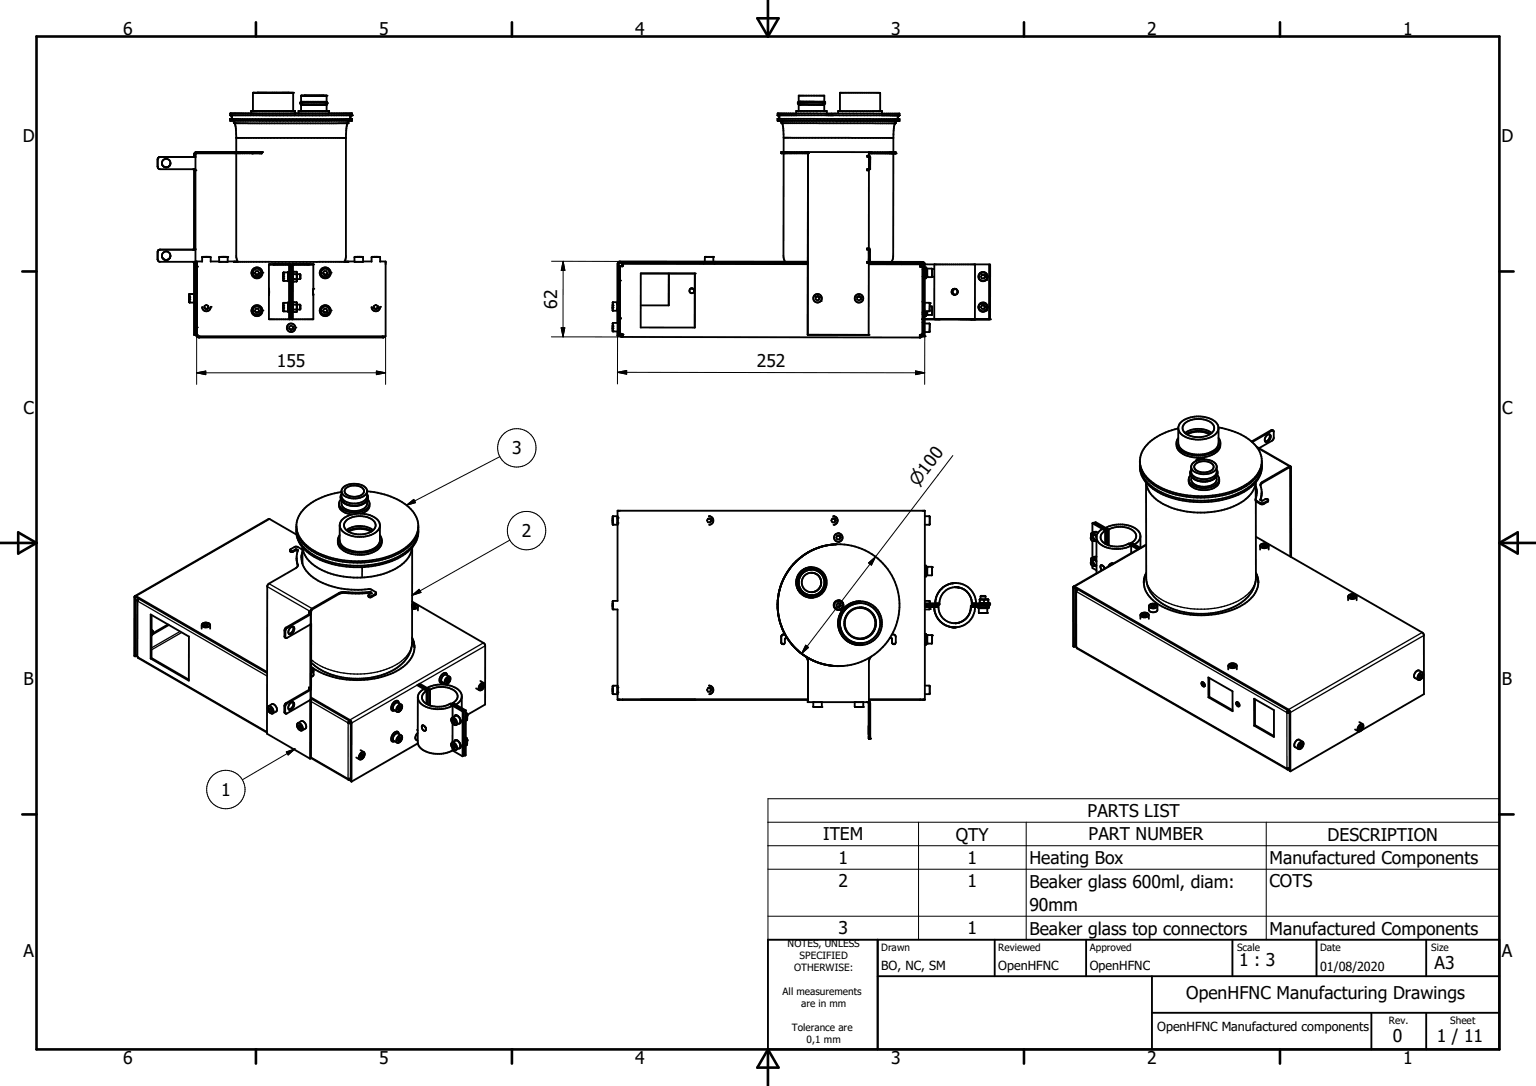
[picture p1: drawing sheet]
<svg xmlns="http://www.w3.org/2000/svg" width="420mm" height="297mm" viewBox="0 0 420 297" stroke-linecap="round" stroke-linejoin="round" font-family="sans-serif">
<defs><g id="words">
<g font-size="4.8">
<text x="33.7" y="9.6">6</text>
<text x="103.7" y="9.6">5</text>
<text x="173.7" y="9.6">4</text>
<text x="243.7" y="9.6">3</text>
<text x="313.6" y="9.6">2</text>
<text x="383.6" y="9.6">1</text>
<text x="6.2" y="38.9">D</text>
<text x="410.5" y="38.9">D</text>
<text x="152.4" y="84.5" transform="rotate(-90 152.4 84.5)">62</text>
<text x="75.6" y="100.4">155</text>
<text x="206.9" y="100.3">252</text>
<text x="6.4" y="113.1">C</text>
<text x="410.7" y="113.1">C</text>
<text x="140" y="124.3">3</text>
<text x="142.7" y="146.9">2</text>
<text x="6.4" y="187.4">B</text>
<text x="410.7" y="187.4">B</text>
<text x="60.5" y="217.7">1</text>
<text x="297.4" y="223.4">PARTS LIST</text>
<text x="225" y="229.8">ITEM</text>
<text x="261.3" y="229.9">QTY</text>
<text x="297.6" y="229.8">PART NUMBER</text>
<text x="363" y="229.9">DESCRIPTION</text>
<text x="229.2" y="236.3">1</text>
<text x="264.5" y="236.3">1</text>
<text x="281.5" y="236.3">Heating Box</text>
<text x="347.1" y="236.3">Manufactured Components</text>
<text x="229.2" y="242.7">2</text>
<text x="264.5" y="242.7">1</text>
<text x="281.5" y="242.7">Beaker glass 600ml, diam:</text>
<text x="347.1" y="242.7">COTS</text>
<text x="281.5" y="249.2">90mm</text>
<text x="229.2" y="255.6">3</text>
<text x="264.5" y="255.5">1</text>
<text x="281.5" y="255.6">Beaker glass top connectors</text>
<text x="347.1" y="255.6">Manufactured Components</text>
<text x="6.4" y="261.6">A</text>
<text x="410.6" y="261.6">A</text>
<text x="338.8" y="264.2">1 : 3</text>
<text x="392.3" y="265">A3</text>
<text x="324.4" y="273.3">OpenHFNC Manufacturing Drawings</text>
<text x="380.9" y="284.9">0</text>
<text x="392.9" y="284.9">1 / 11</text>
<text x="33.7" y="290.9">6</text>
<text x="103.7" y="290.9">5</text>
<text x="173.7" y="290.9">4</text>
<text x="243.7" y="290.9">3</text>
<text x="313.6" y="290.9">2</text>
<text x="383.6" y="290.9">1</text>
</g>
<text font-size="4.6" x="251" y="133.1" transform="rotate(-53 251 133.1)">n10</text>
<g font-size="3.4">
<text x="241" y="265.3">BO, NC, SM</text>
<text x="273" y="265.3">OpenHFNC</text>
<text x="298" y="265.3">OpenHFNC</text>
<text x="361" y="265.4">01/08/2020</text>
<text x="316.4" y="281.9">OpenHFNC Manufactured components</text>
</g>
<g font-size="2.7">
<text x="215.3" y="259">NOTES, UNLESS</text>
<text x="218.7" y="262.3">SPECIFIED</text>
<text x="241" y="260">Drawn</text>
<text x="273" y="260.1">Reviewed</text>
<text x="298" y="260.1">Approved</text>
<text x="338.2" y="260">Scale</text>
<text x="361" y="260">Date</text>
<text x="391.3" y="260">Size</text>
<text x="217.1" y="265.6">OTHERWISE:</text>
<text x="214" y="272.2">All measurements</text>
<text x="219" y="275.5">are in mm</text>
<text x="379.8" y="280">Rev.</text>
<text x="396.5" y="280.1">Sheet</text>
<text x="216.5" y="282.1">Tolerance are</text>
<text x="220.6" y="285.4">0,1 mm</text>
</g>
</g></defs>
<g fill="#000">
<circle cx="64.1" cy="33.7" r=".25"/>
<circle cx="68.7" cy="30.4" r=".25"/>
<circle cx="79" cy="25.4" r=".25"/>
<circle cx="80.2" cy="25.4" r=".25"/>
<circle cx="82.3" cy="26.2" r=".25"/>
<circle cx="83.2" cy="26.2" r=".25"/>
<circle cx="88.5" cy="26.2" r=".25"/>
<circle cx="89.3" cy="26.2" r=".25"/>
<circle cx="95.1" cy="33.7" r=".25"/>
<circle cx="96.2" cy="31.5" r=".25"/>
<circle cx="212.6" cy="31.5" r=".25"/>
<circle cx="212.6" cy="33" r=".25"/>
<circle cx="213.8" cy="33" r=".25"/>
<circle cx="218.4" cy="28.5" r=".25"/>
<circle cx="225.4" cy="27.8" r=".25"/>
<circle cx="244.8" cy="33.1" r=".25"/>
<circle cx="53.1" cy="46.6" r=".25"/>
<circle cx="53.1" cy="42.6" r=".25"/>
<circle cx="53.4" cy="46.6" r=".25"/>
<circle cx="68.9" cy="41.6" r=".25"/>
<circle cx="71.6" cy="41.6" r=".25"/>
<circle cx="213.6" cy="41.6" r=".25"/>
<circle cx="220.9" cy="41.9" r=".25"/>
<circle cx="237.6" cy="42.6" r=".25"/>
<circle cx="244.9" cy="42" r=".25"/>
<circle cx="53.1" cy="67.9" r=".25"/>
<circle cx="53.1" cy="71.9" r=".25"/>
<circle cx="53.4" cy="71.9" r=".25"/>
<circle cx="53.8" cy="72.8" r=".25"/>
<circle cx="53.8" cy="73" r=".25"/>
<circle cx="55.4" cy="70.3" r=".25"/>
<circle cx="55.9" cy="70.3" r=".25"/>
<circle cx="56.4" cy="70.3" r=".25"/>
<circle cx="56.9" cy="70.3" r=".25"/>
<circle cx="60.6" cy="70.3" r=".25"/>
<circle cx="61.1" cy="70.3" r=".25"/>
<circle cx="61.6" cy="70.3" r=".25"/>
<circle cx="62.2" cy="70.3" r=".25"/>
<circle cx="69.1" cy="74.7" r=".25"/>
<circle cx="70" cy="75.1" r=".25"/>
<circle cx="70.6" cy="75.1" r=".25"/>
<circle cx="71.8" cy="74.6" r=".25"/>
<circle cx="73.5" cy="72.3" r=".25"/>
<circle cx="74.7" cy="72.3" r=".25"/>
<circle cx="77.5" cy="75.7" r=".25"/>
<circle cx="77.5" cy="76.7" r=".25"/>
<circle cx="77.5" cy="74.6" r=".25"/>
<circle cx="77.5" cy="76.1" r=".25"/>
<circle cx="77.5" cy="75.2" r=".25"/>
<circle cx="78.8" cy="75.6" r=".25"/>
<circle cx="78.8" cy="75.7" r=".25"/>
<circle cx="79.1" cy="72.3" r=".25"/>
<circle cx="79.4" cy="72.3" r=".25"/>
<circle cx="79.8" cy="76.4" r=".25"/>
<circle cx="80.1" cy="72.3" r=".25"/>
<circle cx="80.1" cy="75" r=".25"/>
<circle cx="80.1" cy="76.3" r=".25"/>
<circle cx="80.2" cy="74.3" r=".25"/>
<circle cx="80.2" cy="77" r=".25"/>
<circle cx="84.5" cy="72.3" r=".25"/>
<circle cx="85.6" cy="72.3" r=".25"/>
<circle cx="85.7" cy="79" r=".25"/>
<circle cx="87.4" cy="74.7" r=".25"/>
<circle cx="87.8" cy="74.7" r=".25"/>
<circle cx="88.6" cy="75.1" r=".25"/>
<circle cx="89.2" cy="75.1" r=".25"/>
<circle cx="90.1" cy="74.6" r=".25"/>
<circle cx="90.4" cy="74.6" r=".25"/>
<circle cx="97.6" cy="70.3" r=".25"/>
<circle cx="98.1" cy="70.3" r=".25"/>
<circle cx="98.6" cy="70.3" r=".25"/>
<circle cx="101.7" cy="70.3" r=".25"/>
<circle cx="102.3" cy="70.3" r=".25"/>
<circle cx="102.8" cy="70.3" r=".25"/>
<circle cx="103.3" cy="70.3" r=".25"/>
<circle cx="169" cy="71.7" r=".25"/>
<circle cx="169.5" cy="72.7" r=".25"/>
<circle cx="169.5" cy="76.7" r=".25"/>
<circle cx="170.1" cy="72.2" r=".25"/>
<circle cx="170.1" cy="72.5" r=".25"/>
<circle cx="190" cy="74.8" r=".25"/>
<circle cx="192.8" cy="70.3" r=".25"/>
<circle cx="193.1" cy="71.9" r=".25"/>
<circle cx="194.9" cy="70.3" r=".25"/>
<circle cx="237.6" cy="67.9" r=".25"/>
<circle cx="245.9" cy="72" r=".25"/>
<circle cx="251.6" cy="72.6" r=".25"/>
<circle cx="251.9" cy="72.9" r=".25"/>
<circle cx="252.6" cy="73.6" r=".25"/>
<circle cx="253.5" cy="75.8" r=".25"/>
<circle cx="254.9" cy="73.6" r=".25"/>
<circle cx="254.9" cy="75.7" r=".25"/>
<circle cx="268" cy="74.7" r=".25"/>
<circle cx="268" cy="74.8" r=".25"/>
<circle cx="269.1" cy="75.2" r=".25"/>
<circle cx="269.4" cy="75.7" r=".25"/>
<circle cx="269.6" cy="76.5" r=".25"/>
<circle cx="269.6" cy="76.6" r=".25"/>
<circle cx="51.8" cy="81.3" r=".25"/>
<circle cx="51.8" cy="80.5" r=".25"/>
<circle cx="51.8" cy="82.7" r=".25"/>
<circle cx="51.8" cy="81.9" r=".25"/>
<circle cx="53.8" cy="89.6" r=".25"/>
<circle cx="53.8" cy="92" r=".25"/>
<circle cx="53.8" cy="91.6" r=".25"/>
<circle cx="55.3" cy="84" r=".25"/>
<circle cx="56.4" cy="84.5" r=".25"/>
<circle cx="56.9" cy="84.3" r=".25"/>
<circle cx="57.6" cy="83.9" r=".25"/>
<circle cx="68.8" cy="85" r=".25"/>
<circle cx="69.1" cy="85" r=".25"/>
<circle cx="70" cy="85.5" r=".25"/>
<circle cx="70.6" cy="85.5" r=".25"/>
<circle cx="71.4" cy="84.9" r=".25"/>
<circle cx="71.8" cy="84.9" r=".25"/>
<circle cx="77.5" cy="84.5" r=".25"/>
<circle cx="77.5" cy="84" r=".25"/>
<circle cx="77.5" cy="83.5" r=".25"/>
<circle cx="77.5" cy="85" r=".25"/>
<circle cx="77.5" cy="82.9" r=".25"/>
<circle cx="78.4" cy="89.7" r=".25"/>
<circle cx="78.8" cy="83.9" r=".25"/>
<circle cx="78.8" cy="84.1" r=".25"/>
<circle cx="79.1" cy="87.3" r=".25"/>
<circle cx="79.6" cy="90.2" r=".25"/>
<circle cx="79.8" cy="87.3" r=".25"/>
<circle cx="80.1" cy="89.9" r=".25"/>
<circle cx="80.2" cy="85.3" r=".25"/>
<circle cx="80.2" cy="82.7" r=".25"/>
<circle cx="80.8" cy="89.6" r=".25"/>
<circle cx="87.4" cy="85" r=".25"/>
<circle cx="87.8" cy="85" r=".25"/>
<circle cx="88.6" cy="85.5" r=".25"/>
<circle cx="89.2" cy="85.5" r=".25"/>
<circle cx="90.1" cy="84.9" r=".25"/>
<circle cx="90.4" cy="84.9" r=".25"/>
<circle cx="101.6" cy="84" r=".25"/>
<circle cx="102.8" cy="84.6" r=".25"/>
<circle cx="103.3" cy="84.3" r=".25"/>
<circle cx="103.9" cy="83.9" r=".25"/>
<circle cx="167.5" cy="90.6" r=".25"/>
<circle cx="167.5" cy="84.1" r=".25"/>
<circle cx="167.5" cy="89.8" r=".25"/>
<circle cx="167.5" cy="83.5" r=".25"/>
<circle cx="167.5" cy="89.2" r=".25"/>
<circle cx="168.9" cy="83.2" r=".25"/>
<circle cx="168.9" cy="84.5" r=".25"/>
<circle cx="168.9" cy="83.1" r=".25"/>
<circle cx="168.9" cy="91.8" r=".25"/>
<circle cx="169.2" cy="91.8" r=".25"/>
<circle cx="169.5" cy="91.3" r=".25"/>
<circle cx="169.5" cy="86.9" r=".25"/>
<circle cx="169.5" cy="87.1" r=".25"/>
<circle cx="170.2" cy="91.5" r=".25"/>
<circle cx="220.9" cy="91.6" r=".25"/>
<circle cx="222.6" cy="80.8" r=".25"/>
<circle cx="223.5" cy="81" r=".25"/>
<circle cx="224" cy="81.3" r=".25"/>
<circle cx="224.4" cy="82.3" r=".25"/>
<circle cx="234" cy="80.9" r=".25"/>
<circle cx="234.9" cy="81" r=".25"/>
<circle cx="235.4" cy="81.3" r=".25"/>
<circle cx="237.5" cy="91.6" r=".25"/>
<circle cx="252" cy="92.1" r=".25"/>
<circle cx="252.5" cy="92" r=".25"/>
<circle cx="252.5" cy="84.6" r=".25"/>
<circle cx="252.5" cy="83.3" r=".25"/>
<circle cx="252.9" cy="92" r=".25"/>
<circle cx="253.5" cy="86.1" r=".25"/>
<circle cx="254.2" cy="82.9" r=".25"/>
<circle cx="256.6" cy="87.3" r=".25"/>
<circle cx="256.8" cy="87.3" r=".25"/>
<circle cx="265.5" cy="87.3" r=".25"/>
<circle cx="267.9" cy="83" r=".25"/>
<circle cx="268" cy="83.1" r=".25"/>
<circle cx="269.1" cy="83.5" r=".25"/>
<circle cx="269.4" cy="84" r=".25"/>
<circle cx="269.5" cy="84.9" r=".25"/>
<circle cx="269.6" cy="84.9" r=".25"/>
<circle cx="270.4" cy="87.3" r=".25"/>
<circle cx="270.7" cy="87.3" r=".25"/>
<circle cx="167.5" cy="143.4" r=".25"/>
<circle cx="168.9" cy="141.6" r=".25"/>
<circle cx="168.9" cy="143" r=".25"/>
<circle cx="168.9" cy="141.7" r=".25"/>
<circle cx="193.8" cy="141.2" r=".25"/>
<circle cx="194.2" cy="141.9" r=".25"/>
<circle cx="194.5" cy="142.3" r=".25"/>
<circle cx="221.7" cy="155.1" r=".25"/>
<circle cx="221.7" cy="155.8" r=".25"/>
<circle cx="227.8" cy="141.2" r=".25"/>
<circle cx="227.9" cy="143.5" r=".25"/>
<circle cx="228.2" cy="141.8" r=".25"/>
<circle cx="228.5" cy="148.9" r=".25"/>
<circle cx="228.5" cy="142.3" r=".25"/>
<circle cx="229.2" cy="145.9" r=".25"/>
<circle cx="229.3" cy="148.2" r=".25"/>
<circle cx="229.5" cy="146.5" r=".25"/>
<circle cx="229.8" cy="147" r=".25"/>
<circle cx="253.5" cy="155" r=".25"/>
<circle cx="254.9" cy="155.1" r=".25"/>
<circle cx="261" cy="159.5" r=".25"/>
<circle cx="101.5" cy="162.3" r=".25"/>
<circle cx="167.5" cy="166.6" r=".25"/>
<circle cx="214.1" cy="176.2" r=".25"/>
<circle cx="214.2" cy="173.5" r=".25"/>
<circle cx="222" cy="162.8" r=".25"/>
<circle cx="222.1" cy="163.5" r=".25"/>
<circle cx="229.2" cy="164.3" r=".25"/>
<circle cx="229.3" cy="166.7" r=".25"/>
<circle cx="229.6" cy="165.1" r=".25"/>
<circle cx="229.8" cy="165.6" r=".25"/>
<circle cx="234.9" cy="164.4" r=".25"/>
<circle cx="234.9" cy="165" r=".25"/>
<circle cx="235.4" cy="175.9" r=".25"/>
<circle cx="235.5" cy="176.4" r=".25"/>
<circle cx="244.4" cy="176.2" r=".25"/>
<circle cx="253.5" cy="176" r=".25"/>
<circle cx="253.5" cy="173.7" r=".25"/>
<circle cx="254.2" cy="166.6" r=".25"/>
<circle cx="254.9" cy="173.8" r=".25"/>
<circle cx="260.2" cy="171.5" r=".25"/>
<circle cx="261.2" cy="171.6" r=".25"/>
<circle cx="261.8" cy="170.4" r=".25"/>
<circle cx="267.7" cy="167.6" r=".25"/>
<circle cx="267.9" cy="165" r=".25"/>
<circle cx="268" cy="165" r=".25"/>
<circle cx="268.1" cy="165" r=".25"/>
<circle cx="268.5" cy="167.6" r=".25"/>
<circle cx="269.1" cy="167.6" r=".25"/>
<circle cx="269.5" cy="165" r=".25"/>
<circle cx="269.8" cy="165.4" r=".25"/>
<circle cx="269.8" cy="167.6" r=".25"/>
<circle cx="270.1" cy="166.3" r=".25"/>
<circle cx="270.2" cy="165" r=".25"/>
<circle cx="167.5" cy="189.7" r=".25"/>
<circle cx="167.5" cy="187.6" r=".25"/>
<circle cx="168.9" cy="189.4" r=".25"/>
<circle cx="168.9" cy="188" r=".25"/>
<circle cx="190" cy="191.3" r=".25"/>
<circle cx="193.8" cy="187.5" r=".25"/>
<circle cx="194" cy="189.8" r=".25"/>
<circle cx="194.2" cy="188.2" r=".25"/>
<circle cx="194.5" cy="188.7" r=".25"/>
<circle cx="220.9" cy="192" r=".25"/>
<circle cx="222.5" cy="193.3" r=".25"/>
<circle cx="223" cy="193.3" r=".25"/>
<circle cx="223.5" cy="193.3" r=".25"/>
<circle cx="224" cy="193.3" r=".25"/>
<circle cx="224.6" cy="193.3" r=".25"/>
<circle cx="230.1" cy="182.1" r=".25"/>
<circle cx="234.4" cy="193.3" r=".25"/>
<circle cx="234.9" cy="193.3" r=".25"/>
<circle cx="235.4" cy="193.3" r=".25"/>
<circle cx="235.9" cy="193.3" r=".25"/>
<circle cx="237.1" cy="192" r=".25"/>
<circle cx="237.6" cy="192" r=".25"/>
<circle cx="251.6" cy="191.3" r=".25"/>
<circle cx="237.9" cy="202" r=".25"/>
</g>
<g fill="none" stroke="#000" stroke-width=".51">
<path d="M62.9 32.5h33.4v.5h-33.4zM62.9 31h33.4v.5h-33.4zM63 31.5l.1 .1a.5 .5 0 0 1 .3 .5 .5 .5 0 0 1-.4 .4M64 33.1l.1 .6h31M64 33.1h.1M64 33v.1M64.1 31h-.4M64.1 33.7l.1 .1a9.3 9.3 0 0 1 .4 3.9M64.6 37.7h30M64.6 37.7v3.9M65.8 31l.6 .1M68.7 31v-.6h12v.6"/>
<path d="M69.2 30.4v-5h11v5M70 31l.4 .1M72.6 25.4h5M79.7 31l-.4 .1M81.6 31v-.6h8.4l-.1 .6M81.8 31h.1M82.1 28l7.2-.1a.3 .3 0 0 1 .3 .3 .3 .3 0 0 1-.2 .3h-7.1l-.2-.2zM82.3 28.5h.1M82.3 30.4v-1.7h7v1.7M82.3 26.2h7v1.6h-6.9zM82.5 28.7h-.1M82.8 27.8v.1"/>
<path d="M82.8 28.5v.2M88.9 28.5l.2 .2M88.9 27.8v.1M89.3 27.8h.1M89.3 28.5h.1M94.3 31l-.5 .1M94.4 31h.4M94.6 37.7v32.3l-.4 1.6M95 33.7l-.3 1.4-.1 2.6M95.1 33l.1 .1M95.2 33.7h-.1M95.2 33.1h.1"/>
<path d="M95.2 33.1v.6M96 32.5h.1M96.1 32.5h.1M96.2 31.5a.49 .49 0 0 0-.4 .5 .49 .49 0 0 0 .2 .5M212.6 32.5l33.3 .1v.5l-33.3-.1zM212.7 31.5a.5 .5 0 0 1 .4 .5 .5 .5 0 0 1-.4 .5M213.7 33l-.1 .6 .2 .1h31M213.8 33.7h.1M213.8 33.7l.4 1.4 .1 2.6M214.3 37.7h30M214.3 37.7v3.9M217.7 31v-.6h8.4v.6"/>
<path d="M218.2 28l.2-.1h7l.3 .3-.3 .3h-7.1zM218.4 30.4v-1.7h7v1.7M218.8 27.8v.1M218.8 28.5v.2M222.3 27.8h3.1v-1.6h-7v1.6h4.5M224.9 27.8v.1M224.9 28.5v.2M226.6 31.5h.7M227.8 33h1M229.2 31v-.6h12l-.1 .7M229.7 30.4v-5h11v5M242.6 33l.6 .1"/>
<path d="M242.9 31.5l3 .1v-.5l-33.3-.1v.5l31.5 .1M244.3 37.7v3.9M244.9 33.1v.6M244.9 33.7l-.3 .2-.2 .8-.1 3M245.8 31.6a.5 .5 0 0 0-.3 .5 .5 .5 0 0 0 .4 .5M44.3 44.9l.2 .4 .7 .4M45.2 45.7l.3 .1M46.4 45.3l-1 .5M46.4 45.3l-.9 .5M46.6 44.9a1.16 1.16 0 0 0-.9-1.4 1.16 1.16 0 0 0-1.4 .9 1.16 1.16 0 0 0 .9 1.3M46.6 44.8l-.2 .5M46.6 44.9l-.1 .2"/>
<path d="M46.6 44.6v.2M53.1 42.6h.3M53.1 46.6h.3M53.1 46.3v22M53.2 41.9l-.1 1M53.2 41.9l-.1 .2M53.3 41.8l-.1 .1M53.4 42.9h-9.6l-.5 .2-.2 .5v2.2l.5 .5h9.8M53.4 41.7l-.2 .2M53.8 41.6h17.8v.4h-2.7v-.4M64.3 41.6h.1M64.6 41.6l-11.2 .1"/>
<path d="M64.6 41.9v28.1l.4 1.6M68.9 41.9h-15.1l-.3 .2-.1 49.5h-.3v-20M214.3 41.9l-.1 28.1 .5 1.6M214.6 41.6v.3M220.9 41.6v50h16.6l.1-19.7 14.6 .1 .4 .3M237.6 41.6h-24v.3h7.3M237.6 41.6h7.3v.4l-7.3-.1M237.6 41.6v1h-.5v.3h.8v3.4M237.6 42.9v3.4M237.9 46.3h-.8v.3h.5v21.3h-.5v.4h.8v3.3h-.8M242.8 41.9l1.5 .1-.1 28.1-.4 1.5M44.3 70v.2"/>
<path d="M44.3 70.2l.4 .7 .5 .2M44.3 70.2l.4 .6 .5 .3M45.2 71.1h.3M46.5 70.4l-.6 .6-.5 .1M46.5 70.4l-.5 .6-.5 .1M46.6 69.9l-.1 .5M46.6 69.9a1.17 1.17 0 0 0-1.3-1.1 1.17 1.17 0 0 0-1 1.4M53.1 71.9h.3M53.1 67.9h.3M53.4 68.3h-9.6l-.5 .2-.2 .4v2.2l.5 .5h9.8M55.3 71.5h-1.5v20.5h51.6v-20.5h-1.5M55.3 71.6l.1-1.3h2.2v1.3"/>
<path d="M57.6 71.5h2.3M59.9 70.3h2.4v1.3h-2.4zM62.3 71.5h2.7M63.9 71.6h31.4M68.8 74.7h.1M69.7 74.6l.3 .5M69.7 74.6l.3-.5h.6l.2 .5M70 75.1h.6M70.8 74.6l-.2 .5M73.5 72.3h5.9v15h-5.9zM78.8 74.5l-1.3 .1v2.2h1.3M79.1 74.4h-.3v2.5h.3"/>
<path d="M79.1 72.3v15M79.1 75.7h-.3M79.1 75.6h-.3M79.4 75h.4M79.4 76.3h.4M79.8 72.3h5.8v15h-5.8zM80.1 72.3v15M80.1 76.8l.1 .2M80.2 75h.9M80.2 76.3h.9M80.2 74.3v.7M80.2 76.3v.7"/>
<path d="M80.2 75v1.3M80.2 77h.9M80.2 74.3h.9M80.2 74.3l-.1 .3M81.1 74.3v.7M81.1 75v1.3M81.1 76.3v.7M81.1 74.3v2.7M81.2 75h.8M81.2 76.3h.8M82 75v1.3M85.7 79h-.1"/>
<path d="M88.4 74.6l.2-.5h.6l.3 .5M88.4 74.6l.2 .5M88.6 75.1h.6M89.5 74.6l-.3 .5M94.2 71.5h2.7M95 71.6h.1M97 70.3l-.1 1.3h2.4l-.1-1.3M97 70.3h2.2M97 70.3h.1M99.2 70.3h.1M99.3 71.5h2.3M101.6 71.6l.1-1.3h2.2v1.3"/>
<path d="M169 71.8l-.1 20h.3v-19.6l.2-.3h51.5h-28.5v.3M169 71.7v.2M169.4 71.8l-.1 .2M169.9 72.8l-.4-.1v18.8M170.2 72.2v.6h-.7M175.2 74.8h14.8v14.8h-14.8zM182.9 74.8v8.7h-7.7M189 78.9a.67 .67 0 0 1 .7 .3 .67 .67 0 0 1 0 .8M189 78.9l-.4 .2M189 78.9a.67 .67 0 0 1 .9 .7 .67 .67 0 0 1-1 .5 .67 .67 0 0 1-.2-1M189 78.9l-.3 .2M192.7 71.5l.1-1.2h2.2v1.2"/>
<path d="M193.2 71.9h.1M194.6 71.9h.1M195.4 71.9v.3M212.5 71.9l-.6 .3M220.9 71.6l-51.4-.1-.5 .3M220.9 72.2h-50.8l.1 .3M237.1 71.6v.3l5.2 .1M237.1 71.6h15.1l.5 .2 .2 .5M237.5 72.3h14.1M237.6 68.3v3.3M246 72l.6 .3M251.6 72.3h1"/>
<path d="M251.6 72.6h.1M251.6 72.3v.7h.6M251.6 72.6v.4M251.7 72.3l-.1 .3M251.9 73l.3-.1v18.5M251.9 72.3v.6M252.2 73.6h.4M252.6 73.7v1.9h-.4M252.6 72.3l-.1 19.7h.4v-19.7M252.9 73.1h.3v3h-.3M252.9 72.3h2.6M253.2 75.3h.3"/>
<path d="M253.2 74h.3M254.7 73.5h-1.2v2.3l1.3-.1 .1-2.1M254.7 73.5h.1M254.8 73.5l.1 .1M255.5 72.3h15.2v15h-9.2h.6M255.5 72.3l-.1 15M261.2 79a.82 .82 0 0 0-.7 .8 .82 .82 0 0 0 .7 .8M261.2 79h-.5M261.2 79l.2 .1M261.2 79a.82 .82 0 0 0-1 .8 .82 .82 0 0 0 1 .8M261.3 79l.5 .6M261.5 79.1l.3 .6"/>
<path d="M261.8 79.7l-.1 .6M261.8 79.9l-.2 .5M266.6 72.3v15M269.1 75.2h-.6l-.3 .5 .3 .4h.6M269.1 75.2l.3 .5M269.4 75.7l-.3 .4M270 75.6a1.22 1.22 0 0 0-1.5-1.2 1.22 1.22 0 0 0-.9 1.6 1.27 1.27 0 0 0 1.4 .9 1.27 1.27 0 0 0 1.1-1.2M270 75.7h.1M270.1 75.7h.1M270.5 72.3l-.1 15M51.8 80.5v2.3h1.3M53.1 80.4l-1.3 .1"/>
<path d="M53.4 83.1h.4v8.7M53.4 80.1h.4M53.7 91.5h.1M53.8 92l.6 .3M54.4 92v.3M54.4 92.3h50.4M54.6 92l-.2 .3M55.9 84.3l.5 .2M55.9 84.3v-.6l.5-.3 .5 .3v.6M56.9 84.3l-.5 .2M57.6 83.9a1.17 1.17 0 0 1-1.1 1.2 1.17 1.17 0 0 1-1.2-1.1M69.7 85l.3-.5h.6l.2 .5"/>
<path d="M69.7 85l.3 .5M70 85.5h.6M70.8 85l-.2 .5M73.6 80.4l-.1 .2M73.6 80.3v.1M73.6 80.2v.1M77.5 82.9v2.2l1.3 .1M77.5 82.8h1.3M77.5 82.8v.1M79.1 89.9l.5 .3M79.1 89.9v-.6l.5-.2 .5 .2v.6M79.1 82.7h-.3v2.6h.3"/>
<path d="M79.1 84l-.3 .1M79.1 83.9h-.3M79.4 83.3h.4M79.4 84.7h.4M80.1 89.9l-.5 .3M80.1 83.3h.1M80.1 84.7h.1M80.1 85.1l.1 .2M80.1 82.8l.1 .5M80.2 82.7h.9M80.2 83.3h.9M80.2 84.7h.9"/>
<path d="M80.2 83.3v1.4M80.2 82.7l-.1 .1M80.2 84.7v.6M80.2 85.3h.9M80.2 82.7l-.1 .2M81.1 82.7v2.6M81.1 83.3v1.4M81.1 82.7v.6M81.1 84.7v.6M81.2 83.3h.8M81.2 84.7h.8M82 83.3v1.4"/>
<path d="M85.6 80v.2M85.6 80.4v.1M85.6 80.6h.1M88.3 85l.3-.5h.6l.3 .5M88.3 85l.3 .5M88.6 85.5h.6M89.5 85l-.3 .5M102.3 84.3l.5 .3M102.3 84.3v-.6l.5-.3 .5 .3v.6M103.3 84.3l-.4 .2M103.3 84.3l-.5 .3M103.9 83.9a1.17 1.17 0 0 1-1.1 1.2 1.17 1.17 0 0 1-1.2-1.1"/>
<path d="M104.6 92l.2 .3M104.8 92v.3M105.3 92l-.5 .3M167.5 84.1l.1 .9M167.5 90.6h.1M167.5 83.5v.6M167.5 89.2v.6M167.5 90.6l1.4 .1M167.6 88.3l-.1 2.3M167.6 85h.1M167.6 85h1.3M167.6 88.3h.1"/>
<path d="M167.6 88.3h1.3M168.9 82.7h-1.4v1.4M169.2 85.3h.3M169.2 88h.3M169.2 91h.3M169.2 82.3h.3M169.5 82.8h.1M169.5 84.8h.1M169.5 91.5h.3M169.5 91.5l.1 .2M169.5 84.8v2.1M169.5 91.3l.7 .2"/>
<path d="M169.6 91.7l.1 .3M169.7 92l.5 .2M169.8 91.5h.4M169.8 91.5l.4 .3M170.2 91.5v.7M170.2 92.2l81.3 .1M223 81.3v.6l.5 .3 .5-.3v-.6M223.5 81l.5 .3M223.5 81l-.5 .3M234.4 81.3v.6l.5 .3 .5-.3v-.6M234.9 81l.5 .3M234.9 81l-.5 .3"/>
<path d="M235.8 82.3h.1M251.5 91.6h.1M251.5 91.6v.7M251.7 91.6h-.2M251.7 91.6l.1-.1v.2l-.3 .3M251.9 91.5l.3 .1M251.9 92.2l-.4 .1M251.9 91.5l-.2 .1M252 92.1l-.1 .1M252.2 85.5h.3M252.2 82.5h.3M252.2 91.1h.3"/>
<path d="M252.2 88.1h.3M252.2 86h.3M252.2 87.3h.3M252.2 91.4v.2M252.2 91.6l-.3 .6M252.2 91.4l-.3 .1M252.9 88.5h1.3v2.3M252.9 82.8l1.3 .1v2.2M252.9 87.3h10M253.2 85.1v1.4h-.3M253.2 85.6h.3M253.5 85.1v1h1.3"/>
<path d="M254.1 90.8h-1.2M254.1 85.1h-1.2M254.2 90.8h-.1M254.2 85.1h-.1M254.2 83.8h.5M254.7 83.8h.1M254.8 83.8h.1M254.8 83.8l.1 .1M254.9 83.9v2.1M254.9 86l-.1 .1M261.6 80.4l-.4 .2M262.3 87.3h.5"/>
<path d="M269.1 83.5h-.6l-.3 .5 .3 .5h.6M269.1 83.5l.3 .5M269.4 84l-.3 .5M270 84.1h.1M270 83.9a1.22 1.22 0 0 0-1.5-1.2 1.22 1.22 0 0 0-.9 1.7 1.26 1.26 0 0 0 1.4 .9 1.26 1.26 0 0 0 1.1-1.2M270.1 84v.1M322.2 119.8l-.5 1.3M322.7 115.7a7.7 7.7 0 0 1 10 .1 2.38 2.38 0 0 1-1.4 3.7 7.9 7.9 0 0 1-8.7-1.2 2.02 2.02 0 0 1 .1-2.6zM324.1 118.5a6.5 6.5 0 0 0 6.7 .3M324.1 118.5a1.84 1.84 0 0 1-.7-1.9 1.84 1.84 0 0 1 1.4-1.4 6.3 6.3 0 0 1 6.8 .9 1.78 1.78 0 0 1-.8 2.7M324.4 118.7a6.6 6.6 0 0 1 6.4-.1l.1 .1M330.8 118.8a6.7 6.7 0 0 0-6.2 0"/>
<path d="M331.3 118.4a6.4 6.4 0 0 0-7.2 0M333.2 116.9a15.5 15.5 0 0 1 11 6.2 6.3 6.3 0 0 1-2 8.3 23.9 23.9 0 0 1-18.6 3.9 15.6 15.6 0 0 1-11.1-6.2 6.4 6.4 0 0 1 2-8.3 18.3 18.3 0 0 1 7.7-3.6M333.2 117v4.1a4 4 0 0 1-3.8 3.1 6.8 6.8 0 0 1-6.9-2l-.3-1v-4.1M333.2 119.8a2.49 2.49 0 0 1-1.2 3.8 8.8 8.8 0 0 1-9.6-.8l-.5-.7-.2-1M346.5 119a.61 .61 0 0 1 .8-.1 .61 .61 0 0 1 .1 .9 .98 .98 0 0 1-1.5 .9v-.9zM347.1 118.8a1.47 1.47 0 0 1-1.2 2M348.2 117.8l.1 1.9-.2 .6-3.9 2.3M348.2 117.8h-.4l-5.4 3.1M348.2 117.8l-.6-.1-5.4 3.1M93.2 136.6a2.29 2.29 0 0 0 1.5 3.7l1.7 .4M93.2 136.6l.2 .3M93.4 134.3a2.49 2.49 0 0 0 .2 2.2 4.6 4.6 0 0 0 6.7-.3l.1-1.9a18.7 18.7 0 0 1 12.4 5.4 6.8 6.8 0 0 1-1.4 10.1 24.1 24.1 0 0 1-18.7 3.7 16.2 16.2 0 0 1-10.6-5.8 6.9 6.9 0 0 1 2.3-9.6 19.9 19.9 0 0 1 9-3.6"/>
<path d="M93.4 136.8a2.65 2.65 0 0 0 3 3 3.6 3.6 0 0 0 3.9-1.8l.1-1.2M93.4 135.1l-.3 .7 .1 .8M93.4 136.9l.7 .7M93.6 137.2l.5 .4M93.7 133.5a4.9 4.9 0 0 1 6.5 .1 1.81 1.81 0 0 1-1.7 2.5 4.4 4.4 0 0 1-5-1.4l-.1-.5zM94.5 133.7a3.7 3.7 0 0 1 4.9 .2 1.48 1.48 0 0 1-1.5 1.8 2.95 2.95 0 0 1-3.7-1.4zM99.9 137.4a5.1 5.1 0 0 1-5.8 .2M99.9 137.4a5.4 5.4 0 0 1-5.8 .2M100.1 137.2l-.2 .2M100.4 136.9l-.5 .5M100.4 135.1l.2 .7-.1 .8M100.5 136.6a1.85 1.85 0 0 1-1.1 3.1 5.3 5.3 0 0 1-6.6-1.5l-.1-.2"/>
<path d="M100.5 136.6l-.1 .3M101 137.7a2.59 2.59 0 0 1-2.4 2.8M168.9 139.7v24.6l-1.4 .1v2.2l1.4 .1v24.6h52M168.9 139.7h84v51.6h-15.3M311.7 127a8.1 8.1 0 0 0 5 7.2 25.9 25.9 0 0 0 24-.5 8 8 0 0 0 4.3-6.2M313.4 131.9v26.1a9.6 9.6 0 0 0 6.7 8.3 21.4 21.4 0 0 0 19.8-1.9 8.4 8.4 0 0 0 3.5-6.5v-20.9M313.4 132a8 8 0 0 0 5.3 6.2 23.1 23.1 0 0 0 21.3-1.2 7.2 7.2 0 0 0 3.4-5.1v4.4M325.6 129.9a2.35 2.35 0 0 0-.4 2.5 2.35 2.35 0 0 0 2.1 1.4 5.2 5.2 0 0 0 5.9-1.6l.1-1.5-.5-.8M325.7 130.2a2.42 2.42 0 0 0 2.6 2.8 4 4 0 0 0 4.4-1.6v-1.2M325.7 128.5a1.78 1.78 0 0 0 1.2 2.7 5 5 0 0 0 5.8-1M326.2 126.6a4.7 4.7 0 0 1 6.4 .6l.1 1.8a2.78 2.78 0 0 1-3.1 2 3.7 3.7 0 0 1-3.9-1.7v-1.7zM326.8 127a3.5 3.5 0 0 1 5 .4 1.78 1.78 0 0 1-2 1.8 2.7 2.7 0 0 1-3.3-1.5z"/>
<path d="M329.4 125.7a1.6 1.6 0 0 0-2.4 .4M332.4 130.5a4.8 4.8 0 0 1-6.4 0M332.7 127.8a3.5 3.5 0 0 1-4.1 1.9 3 3 0 0 1-2.9-1.9M332.7 128.5l.2 .8-.2 .9M333.3 131.3a3.9 3.9 0 0 1-4.3 2.2 3.8 3.8 0 0 1-4-2.2M333.7 121.1a3.6 3.6 0 0 1-3.2 3.6 8.2 8.2 0 0 1-8.4-1.7l-.3-.6-.1-1.2M343.3 136.6l.1 .5M343.3 136.6l.3 .4 1.5 .7 1.7-.9M343.4 132.9a5.4 5.4 0 0 1-.1 3.7M343.4 133.2l.3 1.6M343.6 122.2l9.3 5.3M344.7 132.7l.5-.6 7.3-4.3 .3 .1v24.3"/>
<path d="M345 134.6l-.3 2.2M345 126.9a8.1 8.1 0 0 1-4.8 7.6 25.9 25.9 0 0 1-24.3-.4 7.8 7.8 0 0 1-4.2-6.7M345 126.1a8 8 0 0 1-4.8 7.2 25.8 25.8 0 0 1-24.3-.4 7.8 7.8 0 0 1-4.2-6.8M352.9 127.5l-.4 .1-7.3 4.2-.5 .6a7.8 7.8 0 0 1 0 4.4l.4 .1 1.3-.4 .4 .2v.4l-1.7 .9-1.7-.9M352.9 127.5l.1 .3v24.6M79.3 150.4a.52 .52 0 0 0 .3 .5 .52 .52 0 0 0 .5 0l.9-.4 .4 .2M81 144.7a8.1 8.1 0 0 0 4.9 7.6 25.4 25.4 0 0 0 24.9-.8 7.5 7.5 0 0 0 3.6-6.8M81 145.2a8.9 8.9 0 0 0 5.7 7.1 25.6 25.6 0 0 0 24-1.2 7.9 7.9 0 0 0 3.7-5.8M81 144l.1 .6M81.1 146.2l-7.4-4.2-.3-.1-36.5 21.1M81.1 152.7l.3 2M81.4 154.7l-.6 .7-7.3 4.2-.4 .7-.1 40.4 11.8 6.8"/>
<path d="M82.4 152.4a8 8 0 0 0 5.2 6.7 25.3 25.3 0 0 0 13.7 2.1l1.5 1M82.7 149.7v4.5M82.7 150.4l-1.7-.9-1.7 .8a.47 .47 0 0 0 .3 .4 .47 .47 0 0 0 .6-.1l.8-.4 .4 .2a7 7 0 0 0 0 4.3M82.7 151.1l-.3 1M82.7 150.8l-.3 1.9M82.7 149.7a8.8 8.8 0 0 0 6.1 6.6 22.5 22.5 0 0 0 21.1-1.9 6.9 6.9 0 0 0 2.8-4.7v26a9.5 9.5 0 0 1-6.4 8.2 21.1 21.1 0 0 1-20.1-1.7l-1.1-1M92.4 147.7a3.6 3.6 0 0 0 3.2 3.6 8.7 8.7 0 0 0 8.1-1.4l.6-.9 .1-1.2M92.9 143.6v4.1a3.9 3.9 0 0 0 3.8 3.1 6.8 6.8 0 0 0 6.9-2.1l.3-.9v-4.1M92.9 143.6a4.1 4.1 0 0 1 3.9-3 6.7 6.7 0 0 1 6.9 2.1l.2 1M92.9 143.6a3.9 3.9 0 0 0 3.7 3.1 7.1 7.1 0 0 0 7-2l.3-1M92.9 146.3a2.51 2.51 0 0 0 1.2 3.9 8.9 8.9 0 0 0 9.6-.8 2.22 2.22 0 0 0 .2-3M94.7 142.4a6 6 0 0 1 7.8 .4 2.21 2.21 0 0 1-2 3.1 5.8 5.8 0 0 1-6.3-1.5l-.1-.9z"/>
<path d="M94.7 145a6.4 6.4 0 0 1 7.3 0M95.1 145.3a6.5 6.5 0 0 1 6.6 0M95.3 145.4a6.7 6.7 0 0 1 6.2 0M114.4 144.3a9.3 9.3 0 0 1-6.1 7 25.9 25.9 0 0 1-23.5-1.3 8.4 8.4 0 0 1-3.7-5.4M167.5 141.9h.1M167.5 142.9h.1M167.5 142.3h.1M167.5 143.4h.1M167.5 141.3v.1M168.9 141.2h-1.4v2.3h1.4M193.8 141.2a1.17 1.17 0 0 1 1.2 1.1 1.17 1.17 0 0 1-1 1.2M193.9 143.5h.1"/>
<path d="M194.2 141.9l.3 .4M194.2 141.9h-.6l-.3 .4 .3 .6h.6M194.5 142.3l-.3 .6M214.8 157.3a16.4 16.4 0 0 0-2.1 10M217.7 159.4l.2 1 .4 1M218.4 159.9l.9 1.8 1.1 .8M219.3 157a3.4 3.4 0 0 0-.5 3.9M219.4 155.9a4.2 4.2 0 0 0-1.5 4.6M219.5 156.7a3.5 3.5 0 0 1 5.8 1.9 3.5 3.5 0 0 1-4.6 4M220 151.7l-3.1 2.6-1.8 2.4M220.3 155.5a4.2 4.2 0 0 0-2.6 3.5M220.7 155.3a4.2 4.2 0 0 1 5.3 3.3 4.2 4.2 0 0 1-4 4.9"/>
<path d="M220.9 151.1l-.9 .6M221.2 151a16.6 16.6 0 0 0-8.6 14.3M221.3 155.2l-1.5 .5M221.7 150.7a16.7 16.7 0 0 1 24 11.7 16.7 16.7 0 0 1-18 19.7M221.7 155.8a3.5 3.5 0 0 0-3.3 3.8M221.9 156.6a2.67 2.67 0 0 1 2.3 3.9 2.67 2.67 0 0 1-4.5 .5 2.67 2.67 0 0 1 1.5-4.3 2.67 2.67 0 0 1 3.3 2.2 2.67 2.67 0 0 1-2.5 3.1M223 150.1l-3 1.6M227.5 148.9l-3.9 1 .9-.4M227.8 141.2a1.17 1.17 0 0 1 1.3 1.1 1.17 1.17 0 0 1-1.2 1.2M228.2 141.8h-.6l-.3 .5 .3 .6h.6M228.2 141.8l.3 .5M228.5 148.9h-1"/>
<path d="M228.5 142.3l-.3 .6M229.5 146.5h-.6l-.2 .5 .2 .5h.6M229.5 146.5l.3 .5M229.8 147l-.3 .5M252.9 154.7h.3v3h-.3M252.9 141.2h1.2M252.9 143.5h1.2M253.2 156.8h.3M253.2 155.5h.3M254.1 141.2h.1M254.2 141.2v.1M254.2 143.5h-.1"/>
<path d="M254.2 141.3v2.2M254.8 157.3l-.1 .1M254.8 155.1l-1.3-.1v2.3l1.2 .1M254.8 155.1h.1M254.9 155.1l-.1 2.2M260.5 159.5a5.6 5.6 0 0 1 6.4 5.5M260.5 159.5a5.6 5.6 0 0 0-4.8 5.5M261 159.5h-.5M298.2 154a.49 .49 0 0 1 .8 0 .49 .49 0 0 1-.1 .7h-.2M298.2 154a.37 .37 0 0 1 .3-.4 .37 .37 0 0 1 .5 .3l.2 .5-.1 .3M298.2 154l.5 .7M298.2 147.1a.46 .46 0 0 1 .7 .2 .46 .46 0 0 1-.2 .6"/>
<path d="M298.3 153v.6M298.4 146.8a.64 .64 0 0 1 .3-.9 .64 .64 0 0 1 .9 .5l.2 .5M298.4 145.9l-.1 .9M298.4 152.7l-.1 .3M298.4 153v.6l.7-.4-.2 .1M298.4 153a.84 .84 0 0 1 .9-.1 .84 .84 0 0 1 .5 .8M298.7 147.9h.4M298.7 143.1l3.5 2M298.7 143.1l.2-.1 3.6 2M298.7 143.1v2.6M298.7 147.9v4.6M298.7 154.7v.7l1.1 .6"/>
<path d="M298.7 154.7h.4M298.7 147.9a.57 .57 0 0 1-.5-.5 .57 .57 0 0 1 .5-.6 .85 .85 0 0 1 .4 1.1M298.9 146.3l.2 .1M299 146.4l-.1 .1M299.1 146.4l-.7 .4M299.1 146.4l.1 .1M299.1 147.9l.7 .1M299.1 146.4l-.3-.1-.1 .4M299.1 154.7l.4 .1M299.2 145.8l-.8 .1M299.2 145.8l.6 .8M299.2 152.6l-.8 .1"/>
<path d="M299.2 152.6l.6 .8M299.2 152.6l.6-.3h-.8l-.6 .4M299.2 154.7l.3 .1M299.2 153.3l-.4-.2-.1 .4M299.4 142.9l.2-.1 3.5 2M299.4 142.9v.3M299.4 142.9l3.5 2.1M299.5 154.8h.1M299.6 154.4l-.5 .4M299.6 147.6l-.5 .4M299.8 147.8l-.6 .1M299.8 146.9v9.9"/>
<path d="M299.8 145.4l-.8 .1-.6 .4M299.8 145.4l.4 .4M299.8 145.4l-.6 .4M299.8 154.8h-.2M299.8 154.6l-.2 .1M301.8 155l.2 .4M301.8 155l-.4-.3a.44 .44 0 0 0-.6 .1 .44 .44 0 0 0 .2 .6l.3 .5M302 155.4l.1 .1M302.2 145.1a1.94 1.94 0 0 0-1.3 2 1.94 1.94 0 0 0 1.5 1.7 7.1 7.1 0 0 0 6.1-.1M302.2 145.1v3.6M302.2 145.1l-.8-.4a2.45 2.45 0 0 0-1.6 2.4 2.45 2.45 0 0 0 1.8 2.2 8.8 8.8 0 0 0 7.7-.1M302.5 145l-.3 .1"/>
<path d="M302.5 145v3.9M302.9 145v4.1M303.1 144.8l-.8-.4a8 8 0 0 1 9 .9 2.33 2.33 0 0 1-1.1 3.6l-.8-.5M303.1 144.8a6.3 6.3 0 0 1 7.3 .9 1.89 1.89 0 0 1-1 2.7M303.1 144.8v4.4M303.1 144.8l-.2 .2M304.4 154.1a1.04 1.04 0 0 0-1.4 .8M308.5 148.7l.8 .5M308.5 148.7l2.6 1.5M308.5 148.7l.2-.1 2.7 1.5M309.2 148.6l2.4 1.4M309.2 148.6v.2"/>
<path d="M309.3 149.2v2.1M309.4 148.4l-.2 .2M311.8 146.6v3.2l-2.4-1.4M312.9 158.8l-.1 .4M313.4 148.9l-19.9 11.5M313.4 156.9l-.5 1.5-.1 1M313.4 156.6l-.4 1.1-.2 1.7M343.4 146.8l45.8 26.5 .2 16.5-17.1 9.9M343.4 156.9l.4 1 .3 1.5M343.4 156.6a6.1 6.1 0 0 1-2.4 8 23.6 23.6 0 0 1-20.9 2.3 10.4 10.4 0 0 1-7.2-6.4l-.1-1.1M343.9 158.7l.2 .5M344.6 150.3v-1a1.3 1.3 0 0 1 1.1-.7 1.3 1.3 0 0 1 1.2 .7v1"/>
<path d="M345.3 149l-.1 .3 .4 .3M345.3 149v.4M345.9 149.5h.1M345.9 149.5l-.4 .1M345.9 148.9l.4 .3-.2 .3-.5 .1M345.9 148.9v.6M345.9 148.9l-.6 .1M36.9 163h.3l35.8 20.8M36.9 163l-.2 .3v16.1l.3 .1M37 179.5v-16l.1-.2 35.9 20.8M37.5 179.2l-.5 .3M37.5 164.1v15.3l.2 .5 35.3 20.5"/>
<path d="M37.7 163.8l.1 .1M37.7 163.8v.1M37.7 163.9l.1 .1M37.7 163.9l-.2 .2M37.8 163.7l-.1 .1M37.9 163.8l-.2 .6-.2-.3M41.2 168.1l10.5 6-.1 12.1-10.4-6.1zM41.4 172.3l.4 .3 .1 .5M41.4 172.8l.3 .2-.3 .7M41.4 180l10.2 5.9M41.4 180l-.2 .1M41.5 168.2l-.1 11.8"/>
<path d="M41.7 173.5l-.3 .4M41.9 173.1l-.2 .4M45.9 170.8l-4.1 2.4M46.2 170.9l-4.5 2.6M55.1 171.9v-.9a1.27 1.27 0 0 1 1.2-.7 1.27 1.27 0 0 1 1.2 .7v.9M55.9 170.7v.4M56.4 171.1l.1 .1M56.4 171.1l-.3 .1M56.4 170.6l.4 .2-.1 .3-.5 .1-.4-.2 .1-.3M56.4 170.6v.5M56.4 170.6l-.5 .1M79.3 171.8a.65 .65 0 0 1 .9-.4 .65 .65 0 0 1 .2 1 1 1 0 0 1-1.5 .9v-.9z"/>
<path d="M80.1 171.4a1.47 1.47 0 0 1-1.1 1.9M84.5 167.6l.1 .3-6.5 3.8-.3 .7v1.6l.4 .5M84.7 167.4l-.2 .2M84.9 170.8l-6.7 3.7M84.9 167.5l.1 .2v2.9M84.9 167.5l-.4-.2v.3M84.9 170.8l-.1 17.4M85 170.6l-.1 .2M85 170.6h.1M85 167.9l-6.6 3.9-.4 .6 .2 2.1M85.1 170.6v17.4l-.3 .2M85.1 170.6l-.2 .2"/>
<path d="M101.5 162.3l-.4-.2-2.9 .2h-5l-7.9 4.4-.2 .7-.2 .1M101.5 162.3v-.2l-.3-.2a30.7 30.7 0 0 1-7.1 0l-1.5 .3-7.3 4.2-.4 .5v.6M102.8 162.2l-.1 .4-1.1 .7a.5 .5 0 0 1-.7 0 .5 .5 0 0 1-.1-.6l.7-.4M102.8 162.2l-1.4 .9-.7-.2M112.7 174.6l.4 1 .2 1.5M112.7 174.3l.4 1.1 .2 1.7M112.7 164.5l19.8 11.7 .1 16.5-4.8 2.8M112.7 166l.3 .2M112.7 165.3h1l.4 .3 .2 1.4M112.7 165.6v.4M112.7 165.6v.1M113.2 176.5l.1 .4"/>
<path d="M113.3 166.1h.1M113.3 166.1l-.4 .1M113.3 165.5l.4 .3-.2 .3-.5 .1M113.3 165.5v.6M113.3 165.5l-.6 .1M113.3 177.1a8.8 8.8 0 0 1-5.8 6.9 24.4 24.4 0 0 1-21.8-1.2l-.6-.5M167.5 165.5h.1M167.5 166h.1M167.5 165h.1M167.5 166.5v.1M167.5 164.5h.1M212.6 166a16.6 16.6 0 0 0 14.5 16"/>
<path d="M212.6 166.3l.1 1M212.7 167.3l.9 3.9M213.6 174v1.8M213.6 175.8l.5 .4M213.8 173.7l-.2 .3M213.9 171.8l1.4 2.7M213.9 173.6l-.1 .1M214.1 173.5l-.2 .1M214.2 173.5h-.1M214.7 173.5h-.6M214.9 174.5h.4M215 174.5l-.4 .2v1a.5 .5 0 0 1-.4 .5 .5 .5 0 0 1-.6-.4"/>
<path d="M215.3 174.5a16.6 16.6 0 0 0 14.8 7.6M218 160.9l.6 .9 .7 .7M218.5 161.8l1.2 1 1.9 .7M218.9 161.2l1 1 .9 .4 .9 .2M219.6 162.8l1.4 .6 1.1 .1M220.3 179.6l.4 .5 .2 .9v11M229.1 165l.5 .1M229.1 165l-.4 .4 .2 .6h.6M229.3 171.6a5.9 5.9 0 0 0 5.5 4.8M229.4 164.2a1.32 1.32 0 0 1 1.2 1.1 1.32 1.32 0 0 1-.7 1.4M229.6 165.1l.2 .5M229.8 171.8a5.5 5.5 0 0 0 3.9 3.9"/>
<path d="M229.8 165.6l-.3 .4M230 173.5a6 6 0 0 1 3-8.6 6 6 0 0 1 8 4.4 6 6 0 0 1-5.7 7.1M230.2 173.8a6.1 6.1 0 0 0 5.3 2.6M230.6 165.3a1.32 1.32 0 0 0-1.6-1.1 1.32 1.32 0 0 0-1 1.7 1.32 1.32 0 0 0 1.7 .9M230.6 165.5l-.4 1-.9 .4M231 166.9a5.5 5.5 0 0 0 2.2 8.7M231.3 166.5a5.5 5.5 0 0 0-1.6 4.8M232.3 165.8l-1 .7M233.3 165.3l-1.6 .8M233.7 175.7l1.1 .2M233.8 165.1a5.5 5.5 0 0 1 6.8 4.5 5.5 5.5 0 0 1-5.2 6.3M234.2 175.8l1.2 .1"/>
<path d="M234.4 165l-1.7 .5M234.9 164.4a6 6 0 0 0-5.7 6.9M235.5 166.1a4.3 4.3 0 0 1 3.9 3.5M235.5 166.1a4.3 4.3 0 0 0-4.4 5.9 4.3 4.3 0 0 0 7.3 1.4 4.3 4.3 0 0 0-2-7.1M235.5 166.1l.5 .1M238.2 179.6l-.5 .8-.1 .6v11M239.5 170a4.3 4.3 0 0 1-4.1 4.8M243.3 174.5l.6 .2v1.1M243.9 173.5l.7 .1 .3 .6v1.6l-.4 .4-.3-.1M243.9 175.8l.2 .3M243.9 175.8l.3 .3M244.1 176.1l.3 .1"/>
<path d="M252.9 173.4h.3v3h-.3M252.9 164.3l1.3 .1v.6M252.9 166h3.7M252.9 165h4M252.9 165.7h3.7v.3M253.2 175.5h.3M253.2 174.2h.3M254.2 166.6l-1.3 .1M254.2 165.4v.3M254.2 166v.6M254.8 176h-.1M254.8 173.7h-1.3v2.3h1.2"/>
<path d="M254.8 173.7l.1 .1M254.8 176h.1M254.9 173.8v2.1M254.9 175.9l-.1 .1M255.4 166l.3 1.7M255.7 167.7l.4 1M255.7 167.7l.5 1M256.1 168.7l1.5 1.7 1.5 .8M256.2 168.7l1 1.4 1.4 .9M256.6 166a4.5 4.5 0 0 0 5.1 4.4M256.9 165v.4h-4M259 171.2l1.7 .4"/>
<path d="M259.5 171.4l1.3 .2M261.6 160.6l.5 .1M261.7 170.4h-.5M261.8 170.4h-.1M261.8 170.4h-.5M261.8 170.4h.1M262.1 160.7a4.2 4.2 0 0 1 3.2 2.3M262.1 160.7a4.4 4.4 0 0 0-5.2 4.3M262.1 160.7h.1M265.3 163l.4 2M265.3 163l.2 .5M265.4 166.5a4.5 4.5 0 0 1-3.7 3.9"/>
<path d="M265.4 166.5a4.4 4.4 0 0 1-3.6 3.9M265.5 165.7h5v.3h-5zM265.5 166l-.1 .5M265.5 165.7l-.1 .8M265.7 165h5v.4h-5zM266.6 166a5.6 5.6 0 0 1-5.9 5.6M267.5 166v.3h2.6v-.3M267.6 166.3v1.3h2.2M267.9 165v-1.1h2.3v1.1M267.9 164h1.2M267.9 164.9h1.2M267.9 165h.1"/>
<path d="M268.1 163.1h1.4M268.1 163.1v.8M268.1 165.4v.3M269.1 164h1.1M269.1 164.9h1.1M269.1 164v.9M269.5 163.1v.8M269.5 165.4v.3M269.9 167.6h-.1M270 166.3l-.1 1.3M270.2 165h.1M293.5 160.4h.4l58.7 33.9 .2 .6v16.1"/>
<path d="M293.5 160.4l-.1 .3v16.1l.3 .1M293.7 176.9l.1-16.2 58.5 33.6M294.2 161.5v15.3l.3 .5 57.5 33.1M294.2 176.6l-.5 .3M294.3 161.2l.2 .1M294.3 161.2h.1M294.3 161.2l-.1 .3M294.5 161.1l-.2 .1M294.5 161.3l-.2 .5-.1-.3M294.6 161.1l-.1 .2M312.5 167.9v.4M312.5 167.6a1.23 1.23 0 0 1 1.6 .7v.9"/>
<path d="M312.6 167.6l-.8 .5v1.1M313.1 168.4h.1M313.1 168.4l-.3 .1M313.1 167.8l.4 .3-.1 .3-.6 .1-.4-.2 .1-.4M313.1 167.8v.6M313.1 167.8l-.6 .1M314.2 165.5a1.4 1.4 0 0 1 2.3 .3v1a1.35 1.35 0 0 1-2.4 0zM314.9 165.5v.4M315.5 165.4l.4 .2-.2 .3-.5 .1-.4-.2 .1-.3M315.5 165.9v.1M315.5 165.9l-.4 .1M315.5 165.4v.5"/>
<path d="M315.5 165.4l-.6 .1M368.6 164.2v-1a1.31 1.31 0 0 1 1.2-.7 1.31 1.31 0 0 1 1.1 .7v1M369.4 162.9l-.2 .3 .4 .2M369.4 162.9v.4M369.9 163.4h.1M369.9 163.4h-.3M369.9 162.8l.4 .2-.1 .4h-.6M369.9 162.8v.6M369.9 162.8l-.5 .1M73.6 194.2l.4 .4M74.1 193.8v.1M74.1 193.9l.2 .2"/>
<path d="M74.1 193.9l-.5 .3M74.2 195.1a1.37 1.37 0 0 1-.7-2l.8-.5a1.36 1.36 0 0 1 1.2 2l-1 .6-.4-.1M74.3 194.1v.5h-.3M74.3 194.1l-.3-.4h-.4v.5M74.3 194.4l-.3 .2M79.3 192.4a.65 .65 0 0 1 .9-.3 .65 .65 0 0 1 .2 1 1.01 1.01 0 0 1-1.5 .8v-.8zM80.1 192a1.47 1.47 0 0 1-1.2 2M81.6 198.8l.4 .5M81.7 199.4l.3 .3M81.7 199.4a1.23 1.23 0 0 1-.2-1.7l.8-.5a1.36 1.36 0 0 1 1.2 2.1l-1 .5-.5-.1M82.1 198.6l.2 .2M82.1 198.6l-.5 .2"/>
<path d="M82.1 198.5v.1M82.3 198.8v.4l-.3 .1M82.3 198.8l-.3-.5-.4 .1v.4M82.3 199.1l-.3 .2M84.5 188.2l.1 .4-6.6 3.9-.3 .6v1.6l.4 .5M84.7 188.1l-.2 .1M84.8 191.4l-6.3 3.7-.4 .1M84.8 191.4v16.1M84.8 188.2l.2 .3M84.8 188.2l-.3-.2v.2M85 191.3l-.2 .1M85 191.3h.1"/>
<path d="M85 190.8l10.7 6.1 .4 .5v16.4M85 191l10.7 6.2M85 188.5l-6.7 4-.3 .7 .1 2M85 188.5v2.8M85.1 183.3v.2M85.1 182.9l.6 .5v1.4l-.6 .3M85.1 191.3l-.1 16.1-.2 .1M85.1 191.3l-.3 .1M95.2 197.7l.7 .1M95.4 197.6l-.2 .1M95.5 197.1l-.3 .6M95.7 197.2l.2 .4h-.5"/>
<path d="M95.7 197.2l-.3 .4M95.9 197.6v16l.2 .2M107 194.2l.3 .1M108.6 191.6l.2 .1M108.9 193.7v.1M108.9 193.7l.5 .3M109 193.4l-.1 .3M109.1 192.3a.79 .79 0 0 0-.8-.7 .79 .79 0 0 0-.8 .6 1.3 1.3 0 0 0 0 2.2l.4-.1M109.2 193.3l.4 .2M109.6 193.5l-.2-.3-.4 .2-.2 .5 .2 .3 .4-.2M109.6 193.5l-.2 .5M109.6 194.2l-.4 .4-.5 .1-1-.5a1.33 1.33 0 0 1 1.1-2l.9 .5a1.07 1.07 0 0 1-.1 1.5"/>
<path d="M114 199.6l.2 .1M114 187.4l2.7 1.5M114.2 190.8a4 4 0 0 0 3.8 3 8.7 8.7 0 0 0 5.7-.8M114.3 187.3l2.6 1.5M114.5 187.1l2.8 1.7M114.8 187l2.8 1.6M115.5 198.4a.9 .9 0 0 1 .8 .5 .9 .9 0 0 1-.1 1l-.5-.2-.2-.4-.2-.5zM116.2 198.8l.2 .3M116.7 188.9v3.6M116.7 188.9l-.8-.5-1.3 1.1-.4 1v12.8M116.7 188.9a1.95 1.95 0 0 0-1.3 1.9 1.95 1.95 0 0 0 1.5 1.8M116.9 192.6l.4 .2"/>
<path d="M116.9 188.8l-.2 .1M116.9 188.8v3.9M117.3 188.8v4M117.6 188.6v4.3M117.6 188.6l-.3 .2M117.6 188.6l-.8-.5a8 8 0 0 1 9 1l.4 .9 .1 3.7M117.6 188.6a5.8 5.8 0 0 1 7.4 1.2 1.93 1.93 0 0 1-1.2 2.5M120.2 186.6l.3 .1M120.3 186.5l.2 .2h.6M121.2 184.8l.7-.3 1 .5a1.29 1.29 0 0 1 0 1.4 1.29 1.29 0 0 1-1.2 .6l-.8-.5a1.2 1.2 0 0 1 .3-1.7zM121.7 184l.3 .1M122.1 186.1h.1"/>
<path d="M122.1 186.1l.5 .3M122.2 185.8l-.1 .3M122.2 185.8l.4-.2 .2 .3M122.2 185.8l-.2 .5 .2 .3 .4-.2M122.3 184.7a.79 .79 0 0 0-.8-.7 .79 .79 0 0 0-.8 .6 1.81 1.81 0 0 0-.4 1.9M122.5 185.7l.3 .2M122.8 185.9l-.2 .5M122.9 192.5l3.6 2.1M122.9 192.5a7 7 0 0 1-5.6 .3M122.9 192.5l.8 .5M122.9 192.5l.3-.1 3.5 2.1M123.6 192.4l3.6 2"/>
<path d="M123.6 192.4v.3M123.7 197.1l.2 .5M123.7 193v3.2M123.7 197.8v5.2M123.8 192.3l3.6 2M123.8 192.3l-.2 .1M124.1 196.9l-.4 .2M124.3 197l.1 .3M124.4 197l.2 .5-.2 .3-.5-.2M124.4 197l-.5-.2-.2 .3M124.4 197.3h.1M124.4 197.3l-.5 .3"/>
<path d="M124.5 195.7l-.2 .2M124.5 195.7a1.5 1.5 0 0 1 1.5 1.5M124.7 195.5l-.2 .2M125.7 197.8l-.3 .1M125.9 197.3h.1M125.9 197.2h.1M125.9 197.7l-.2 .1M126 197.3l-.3 .5M126.2 197.2l-.2 .1M126.2 197.1l-.2 .1M126.3 190.7l-.4 .9-1.3 1.1M126.5 194.6v12.2"/>
<path d="M126.7 194.5v12.2l-.2 .1M126.7 194.5l-.2 .1M127.2 194.4l-.1 12.3M127.4 194.9l.4 .4-.1 .7M127.4 194.9l.3 .3M127.4 194.3l-.2 .1M127.4 194.3v12.2l-.3 .2M127.4 195.4l.3 .5M127.7 195.3l.1 .3M127.7 195.9v.1M127.7 195.9l-.3 .1M127.7 196v1l-.3 .2"/>
<path d="M131.3 187.8l.4-.5 .4 .1v.4M131.3 187.8v.4l.4 .1M131.3 188.1l.4 .2M131.3 186.2l.9 .5a1.32 1.32 0 0 1-1.2 2.1l-.8-.5M131.6 187.6l-.3 .2M131.6 187.5v.1M131.6 187.6l.5 .2M132.1 187.8l-.4 .5M167.5 188.2h.1M167.5 189.2h.1M167.5 188.7h.1M167.5 189.7h.1"/>
<path d="M167.5 189.8h1.4M167.5 187.6v.1M168.9 187.5l-1.4 .1v2.2M193.8 187.5a1.17 1.17 0 0 1 1.2 1.1 1.17 1.17 0 0 1-1 1.2M194.2 188.2l.3 .5M194.2 188.2h-.6l-.3 .5 .3 .5h.6M194.5 188.7l-.3 .5M220.9 191.7v.3M222.4 192v1.3h2.3M224.7 193.3h.1M224.7 192v1.3M233.7 192l.1 1.3"/>
<path d="M236 192v1.3h-2.2M237.2 192l.3 .1M237.3 192l.2 .1M237.5 192.1l.1 .1M237.5 192.2l.1 9.8h.3M237.6 192.2v.2M237.6 191.8l.3 .6v9.6M237.6 198.5h.1M237.6 192h-16.7M252.9 187.5l1.3 .1v2.1M254.2 189.7v.1M254.2 189.8h-1.3"/>
<path d="M328.8 186.5a.91 .91 0 0 0 .6 1.1M328.8 186.6h-.1a.67 .67 0 0 0-.1 .8 .67 .67 0 0 0 .8 .2M328.8 186.6a.88 .88 0 0 1 .6 1M330.4 185.3l6.6 3.8v5.4l-6.6-3.8zM330.7 190.6l6.3 3.6M330.7 190.6l-.3 .1M330.7 185.4v5.2M336.6 181.8v.4M337.2 182.3h.1M337.2 182.3l-.4 .1M337.2 181.7l.4 .2-.2 .4-.5 .1-.5-.3 .2-.3M337.2 181.7v.6"/>
<path d="M337.2 181.7l-.6 .1M338.1 192.1a.68 .68 0 0 1 .7 .3 .68 .68 0 0 1-.1 .8 .87 .87 0 0 1-.6-1.1zM338.2 183.1v-1a1.3 1.3 0 0 0-1.2-.7 1.3 1.3 0 0 0-1.2 .7v1M338.3 192a.94 .94 0 0 0 .6 1.1M342.9 191.1l5.4 3.1v7.4l-5.4-3.1zM343.2 191.2v7.1M343.2 198.3l-.3 .2M343.2 198.3l5.1 3M351.9 194.9l.7 .1M352.1 194.7h.5M352.1 194.7l-.2 .2M352.1 194.2l-.2 .7"/>
<path d="M352.3 194.3l.3 .4M352.3 194.3h.1M352.3 194.3l-.2 .4M352.6 194.7v16.1l.2 .2M370.5 199.5l1.2 .6M371.7 199.3l.3 .2M371.7 197.5l1 .7v1M371.9 198.8l-.2 .2M371.9 198.7v.1M371.9 198.8l.5 .3M372.3 199.7l-.6 .4M372.4 199.1v-.5h-.4l-.3 .4v.5h.3"/>
<path d="M372.4 199.1l-.4 .4M372.6 199.3l-.3 .4M372.6 199.1l-.1 .3M387.2 183.7l.7-.4 1 .6a1.28 1.28 0 0 1 .1 1.4 1.28 1.28 0 0 1-1.2 .6l-.9-.5a1.19 1.19 0 0 1 .3-1.7zM388.1 184.9v.5h.3M388.1 185.2l.3 .2M388.1 184.9l.3-.4h.4v.5M388.3 184.7l-.2 .2M388.3 184.6v.1M388.3 184.7l.5 .3M388.8 185l-.4 .4M85 207.3l10.3 6"/>
<path d="M95.6 213h-.4l.1 .3M95.6 213.2l.3 .1M95.6 213.2l-.3 .1M95.6 213v.2M95.7 213l.2-.1zM95.7 213h-.2M98.6 206.7l.3-.5 .4 .1v.4M98.6 206.7v.4l.3 .1M98.6 207l.3 .2M98.6 205.2l.8 .4a1.3 1.3 0 0 1 .1 1.4 1.3 1.3 0 0 1-1.2 .7l-.9-.5M98.8 206.4v.1M98.8 206.5l-.2 .2"/>
<path d="M98.8 206.5l.5 .2M99.3 206.7l-.4 .5M107 202.6l.3 .2M108.5 200l.3 .2M108.9 202.2h.1M108.9 202.2l.5 .2M109 201.8l-.1 .4M109.1 200.7a.8 .8 0 0 0-.8-.6 .8 .8 0 0 0-.8 .6 1.44 1.44 0 0 0-.2 2.1l.6-.1M109.2 201.7l.4 .2M109.6 201.9l-.2-.3-.4 .3-.2 .5 .2 .3 .4-.3M109.6 201.9l-.2 .5M114.2 200.5a1.19 1.19 0 0 0 0 2.1"/>
<path d="M114.2 203.3l-18.1 10.5M114.2 203.3a4.7 4.7 0 0 0 4.8 2.9 8.2 8.2 0 0 0 4.7-1M123.7 203.9l.2-.3 .4 .2 .2 .5-.2 .3-.4-.2M123.7 203.9l.2 .5M123.7 204.6v.6M123.7 205.2l2.8 1.6M124.1 203.7l-.4 .2M124.3 202.7a.92 .92 0 0 1 .9-.2 .92 .92 0 0 1 .6 .8l.1 .5M124.3 203.8l.1 .3M124.4 204.1h.1M124.4 204.1l-.5 .3M124.7 202.3l-.3 .1"/>
<path d="M125.7 204.7h-.3M125.9 203.9l-.1 .5-1 .7a1.33 1.33 0 0 1-1.2-2.1l.9-.5a1.46 1.46 0 0 1 1.5 1.5M125.9 204.1h.1M125.9 204h.1M125.9 204.5l-.2 .2M126 204.1l-.3 .6M126.2 204l-.2 .1M126.2 203.9l-.2 .1M126.7 206.4l.4 .3M127.4 202.2l.3 .5M127.7 202.7v.1M127.7 202.7l-.3 .2"/>
<path d="M127.7 202.8v1l-.3 .1M127.7 202.1l-.3-.4a.87 .87 0 0 1 .3 1.1M352.3 210.4h.3M352.3 210.4h-.3M352.3 210.4v-.2l-.4-.1 .1 .3M352.4 210.1l-.2 .1M352.6 210.1h-.2M355.3 203.8v.5h.4M355.3 204.1l.4 .2M355.3 203.8l.4-.4h.3v.5M355.5 203.6l-.2 .3M355.5 203.6h.1"/>
<path d="M355.5 203.6l.5 .3M356 203.9l-.3 .4M356.2 204.2a.96 .96 0 0 0 0-1.4l-.9-.5a1.36 1.36 0 0 0-1.2 2l1.2 .6 .9-.7M371.7 200.1l-18.9 10.9M210 257h200v30h-200zM240 257v30M272 257v10M297 257v10M337 257v10M360 257v10M390 257v10M240 267h170"/>
<path d="M315 277h95M315 267v20M375 277v10M390 277v10"/>
<circle cx="70.3" cy="74.6" r="1.5"/>
<circle cx="70.3" cy="74.6" r="1.18"/>
<circle cx="88.9" cy="74.6" r="1.5"/>
<circle cx="88.9" cy="74.6" r="1.18"/>
<circle cx="268.8" cy="75.7" r="1.16"/>
<circle cx="70.3" cy="85" r="1.17"/>
<circle cx="70.3" cy="85" r="1.5"/>
<circle cx="79.6" cy="89.6" r="1.17"/>
<circle cx="88.9" cy="85" r="1.5"/>
<circle cx="88.9" cy="85" r="1.17"/>
<circle cx="223.5" cy="81.6" r="1.16"/>
<circle cx="234.9" cy="81.6" r="1.17"/>
<circle cx="268.8" cy="84" r="1.17"/>
<circle cx="221.9" cy="159.3" r="3.8"/>
<circle cx="229.2" cy="147" r="1.17"/>
<circle cx="229.3" cy="165.5" r="1.16"/>
<circle cx="235.2" cy="170.4" r="4.2"/>
<circle cx="124.7" cy="197" r="1.26"/>
<circle cx="108.7" cy="201.9" r="1.26"/>
</g>
<g fill="none" stroke="#000" stroke-width=".36">
<path d="M347.6 117.7l.2 .1M343.6 137v.2M343.9 122.6l8.6 5v.2h.5M344.6 136.6v.1M344.6 137.5v.3M345.2 131.8v.3M345.6 137.5v.3M346.6 136.9v.3M73.5 159.6l11.8 6.8v.3M73.7 142l-36.5 21v.3h-.5M80.2 150.6l-.1 .3M80.7 150.3v.3"/>
<path d="M81.2 150.3v.3M81.4 150.4v.3M81.4 154.4v.2M99 155.1v2.8M304.3 154.1a1.09 1.09 0 0 0-1.2 .8M313.4 149.2l-19.5 11.2v.3h-.5M343.4 157.9a8.1 8.1 0 0 1-5.4 6.7 23.2 23.2 0 0 1-21.1-1.1 7 7 0 0 1-3.5-5.5M344.6 149.3a1.34 1.34 0 0 0 2.3 0M344.8 148.9a1.21 1.21 0 0 1 2 .4 1.14 1.14 0 0 1-1.2 .6 1.14 1.14 0 0 1-.9-.8zM41.4 172.3h.2M41.4 172.7a.52 .52 0 0 1 .4 .6 .52 .52 0 0 1-.4 .5M49.2 172.7l-7.8 4.5"/>
<path d="M49.7 173l-8.3 4.7M55.1 171a1.32 1.32 0 0 0 2.4 0M55.3 170.7a1.11 1.11 0 0 1 1.1-.5 1.11 1.11 0 0 1 .9 .8 1.2 1.2 0 0 1-2-.2zM73.1 160.4l11.8 6.8 .2-.1M77.8 174l.2 .2M77.8 172.4l.2 .1M78.3 171.6l.2 .1M84.9 167.5l-.3 .1v.3l.3 .2v2.7M92.6 162.2v.3M94.4 161.9v.3M101 161.9v.3M101.3 161.9v.3"/>
<path d="M101.5 162v.3M101.6 163v.3M102.6 162.4v.3M112.7 165.3a.92 .92 0 0 1 1.4 .8l-.5 .3h-.9M112.7 175.7a8 8 0 0 1-5.4 6.7 23.4 23.4 0 0 1-21.1-1.1l-1.1-.9M114.3 166a1.18 1.18 0 0 1-1.6 .6M132.2 175.8l-36.5 21.1v.3M132.7 176.6l-18.4 10.7M294.3 161.8l57.6 33.1v15.2l-57.5-33.1zM311.8 168.3a1.31 1.31 0 0 0 2.3 0M312 167.9a1.18 1.18 0 0 1 2 .4 1.24 1.24 0 0 1-2.1-.2zM314.1 165.8a1.34 1.34 0 0 0 2.4 0"/>
<path d="M314.5 165.4a1.12 1.12 0 0 1 1.8 .5 1.24 1.24 0 0 1-2-.3zM368.8 162.8a1.21 1.21 0 0 1 2 .4 1.25 1.25 0 0 1-2.1-.1zM370.9 163.2a1.35 1.35 0 0 1-2.3 0M388.9 173l-36.6 21.1v.2M389.3 173.8l-36.5 21.1-.2-.2M73 184.9l-35.3-20.5-.1 15.3 35.4 20.4M73.3 193.4a1.09 1.09 0 0 1 1.2 .3 1.09 1.09 0 0 1 .1 1.1v.2a1.15 1.15 0 0 1-1.2-.4 1.15 1.15 0 0 1-.1-1.2zM73.5 193.1a1.33 1.33 0 0 1 1.1 2M77.7 194.7l.3 .1M77.7 193.1l.3 .1M78.2 192.3l.3 .1M81.4 197.9a1.09 1.09 0 0 1 1.1 .6 1.09 1.09 0 0 1-.2 1.2 1.31 1.31 0 0 1-.9-1.8z"/>
<path d="M81.5 197.7a1.33 1.33 0 0 1 1.2 2M84.8 188.2l-.2 .1v.3l.2 .1v2.7M85.1 182.9a.53 .53 0 0 1 .5 .5 .53 .53 0 0 1-.5 .6M85.1 191.9l10.1 5.8v15.3l-10.2-5.9M85.7 183.5l-.1 .4-.5 .2M109 193a.57 .57 0 0 1 .8-.1 .57 .57 0 0 1 0 .9 .78 .78 0 0 1-.4 .8 .78 .78 0 0 1-.9-.2v-.6zM109.7 192.7a1.33 1.33 0 0 0-1.2 2M114 187.4l-17.9 10.3-.2-.1M122.1 185.4a.55 .55 0 0 1 .9-.2 .55 .55 0 0 1 .1 .8 .86 .86 0 0 1-.5 .9 .86 .86 0 0 1-.9-.1v-.8zM122.9 185a1.33 1.33 0 0 0-1.2 2M123.5 196.4a1.11 1.11 0 0 1 1.2 .6 1.11 1.11 0 0 1-.1 1.3 1.31 1.31 0 0 1-1.1-1.9zM123.6 196.2a1.33 1.33 0 0 1 1.2 2.1"/>
<path d="M131.4 187.2a.56 .56 0 0 1 .8-.3 .56 .56 0 0 1 .2 .8 .93 .93 0 0 1-1.4 .9v-.8zM132.2 186.7a1.33 1.33 0 0 0-1.2 2.1M335.8 182.1a1.34 1.34 0 0 0 2.4 0M336.1 181.7a1.21 1.21 0 0 1 1.9 .4 1.14 1.14 0 0 1-1.1 .6 1.14 1.14 0 0 1-.9-.8zM371.7 198.4a.6 .6 0 0 1 .9-.2 .6 .6 0 0 1 0 .9 .75 .75 0 0 1-.4 .8 .75 .75 0 0 1-.9-.3l.1-.8zM372.5 198a1.36 1.36 0 0 0-1.1 2M388.1 184.3a.61 .61 0 0 1 .9-.2 .61 .61 0 0 1 0 1 .86 .86 0 0 1-1.2 .6l-.1-.5zM388.9 183.9a1.33 1.33 0 0 0-1.1 2M98.8 205.9a.59 .59 0 0 1 .9 .1 .59 .59 0 0 1-.1 .8 .75 .75 0 0 1-.5 .8 .75 .75 0 0 1-.9-.3l.1-.6zM99.4 205.6a1.36 1.36 0 0 0-1.1 2.1M108.9 201.5a.61 .61 0 0 1 1-.1 .61 .61 0 0 1-.1 .9 .71 .71 0 0 1-.5 .7 .71 .71 0 0 1-.8-.3zM109.7 201.1a1.33 1.33 0 0 0-1.2 2"/>
<path d="M123.5 203.2a1.12 1.12 0 0 1 1.2 .6 1.12 1.12 0 0 1-.2 1.3 1.33 1.33 0 0 1-1-1.9zM123.6 203a1.33 1.33 0 0 1 1.2 2.1M355.3 203.3a.61 .61 0 0 1 1-.3 .61 .61 0 0 1 0 1 .73 .73 0 0 1-.5 .7 .73 .73 0 0 1-.9-.2l.1-.6zM356.2 202.8a1.33 1.33 0 0 0-1.2 2"/>
</g>
<g fill="none" stroke="#000" stroke-width=".71">
<path d="M10 10h400v277h-400zM70 6.1v3.9M140 6.1v3.9M207.1 5h5.8l-2.9 5zM210 0v10M280 6.1v3.9M350 6.1v3.9M6.1 74.2h3.9M410 74.2h3.9M0 148.5h10M5 145.6l5 2.9-5 2.9zM410 148.5h10"/>
<path d="M410 148.5l5-2.9v5.8zM6.1 222.7h3.9M410 222.7h3.9M70 287v3.9M140 287v3.9M210 287v10M210 287l2.9 5h-5.8zM280 287v3.9M350 287v3.9"/>
</g>
<g fill="none" stroke="#000" stroke-width=".27">
<path d="M150.8 71.5h18.7M154 71.5l-.1 20.6M154 71.5l.5 2.5h-1zM53.8 92v13.1M105.4 92v13.1M150.8 92.1l19.4 .1M153.4 89.6h1l-.5 2.5zM168.9 91.8l-.1 13.2M252.9 92l-.1 13.1M53.8 102h51.6M53.8 102l2.5-.5v1zM102.9 101.5l2.5 .5-2.5 .5z"/>
<path d="M168.8 101.8l84 .2M168.8 101.8l2.5-.5v1zM250.3 101.4l2.5 .6-2.5 .5zM111.1 138.2l2-1.6 .5 .9zM136.7 124.9l-25.6 13.3M260.5 124.6l-21.1 27.7M139.4 147.7l-26.7 15.1M237.5 154l1.9-1.7-1.1 2.3zM239.4 152.3l-20.2 26.5M112.7 162.8l1.9-1.6 .5 .8zM220.3 176.5l.8 .6-1.9 1.7zM78.3 205.6l2.4-.8-1.9 1.7z"/>
<path d="M80.7 204.8l-14.4 8.5M210 218.4h200v38.6h-200zM210 224.9h200M210 231.3h200M210 237.7h200M251.2 224.9v32.1M280.6 224.9v32.1M346.2 224.9v32.1M210 250.6h200"/>
<circle cx="141.3" cy="122.5" r="5.2"/>
<circle cx="144" cy="145.1" r="5.3"/>
<circle cx="61.8" cy="215.9" r="5.2"/>
</g>
<path d="M154 71.5l.5 2.5h-1zM153.4 89.6h1l-.5 2.5zM53.8 102l2.5-.5v1zM102.9 101.5l2.5 .5-2.5 .5zM168.8 101.8l2.5-.5v1zM250.3 101.4l2.5 .6-2.5 .5zM111.1 138.2l2-1.6 .5 .9zM237.5 154l1.9-1.7-1.1 2.3zM112.7 162.8l1.9-1.6 .5 .8zM220.3 176.5l.8 .6-1.9 1.7zM78.3 205.6l2.4-.8-1.9 1.7z" fill="#000" stroke="#000" stroke-width=".27"/>
<use href="#words"/>
</svg>
